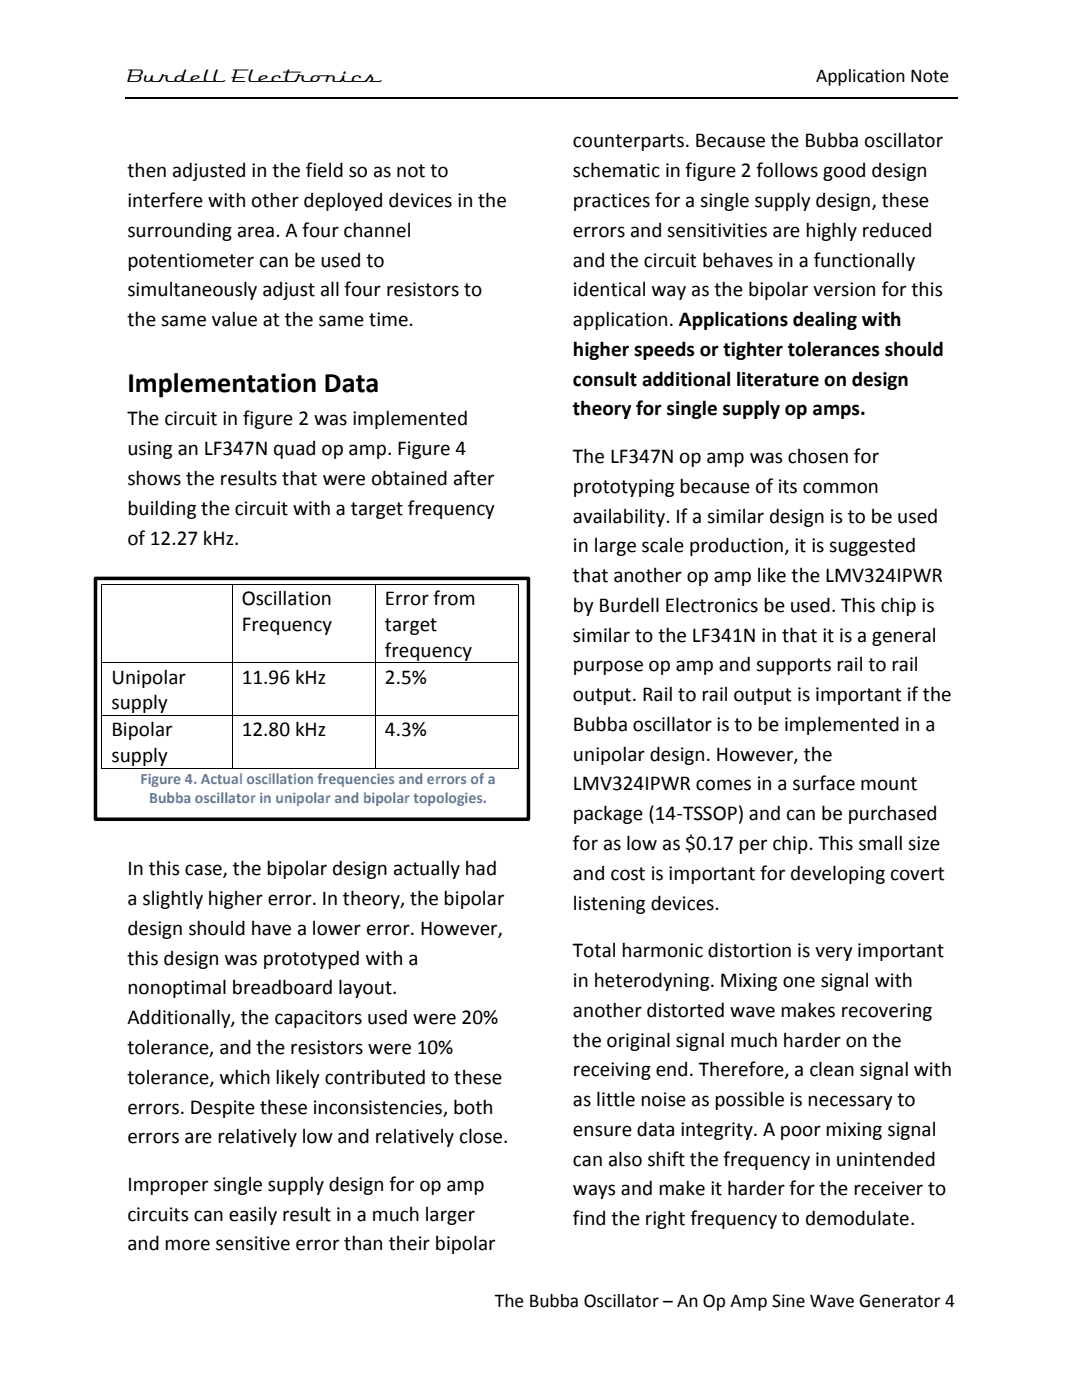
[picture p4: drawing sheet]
<svg xmlns="http://www.w3.org/2000/svg" width="216mm" height="279mm" viewBox="0 0 216 279" stroke-linecap="round" stroke-linejoin="round" font-family="sans-serif">
<defs><g id="words">
<text font-size="5.6" x="25.4" y="78.3">Implementation Data</text>
<g font-size="4.2">
<text x="114.3" y="29.4">counterparts. Because the Bubba oscillator</text>
<text x="25.4" y="35.4">then adjusted in the field so as not to</text>
<text x="114.3" y="35.4">schematic in figure 2 follows good design</text>
<text x="25.4" y="41.3">interfere with other deployed devices in the</text>
<text x="114.3" y="41.3">practices for a single supply design, these</text>
<text x="25.4" y="47.3">surrounding area. A four channel</text>
<text x="114.3" y="47.3">errors and sensitivities are highly reduced</text>
<text x="25.4" y="53.2">potentiometer can be used to</text>
<text x="114.3" y="53.2">and the circuit behaves in a functionally</text>
<text x="25.4" y="59.1">simultaneously adjust all four resistors to</text>
<text x="114.3" y="59.1">identical way as the bipolar version for this</text>
<text x="25.4" y="65.1">the same value at the same time.</text>
<text x="114.3" y="65.1">application. Applications dealing with</text>
<text x="114.3" y="71">higher speeds or tighter tolerances should</text>
<text x="114.3" y="77">consult additional literature on design</text>
<text x="114.3" y="82.9">theory for single supply op amps.</text>
<text x="25.4" y="84.9">The circuit in figure 2 was implemented</text>
<text x="25.4" y="90.9">using an LF347N quad op amp. Figure 4</text>
<text x="114.3" y="92.4">The LF347N op amp was chosen for</text>
<text x="25.4" y="96.8">shows the results that were obtained after</text>
<text x="114.3" y="98.4">prototyping because of its common</text>
<text x="25.4" y="102.7">building the circuit with a target frequency</text>
<text x="114.3" y="104.3">availability. If a similar design is to be used</text>
<text x="25.4" y="108.7">of 12.27 kHz.</text>
<text x="114.3" y="110.2">in large scale production, it is suggested</text>
<text x="114.3" y="116.2">that another op amp like the LMV324IPWR</text>
<text x="48.2" y="120.8">Oscillation</text>
<text x="48.2" y="125.9">Frequency</text>
<text x="76.8" y="120.8">Error from</text>
<text x="76.8" y="125.9">target</text>
<text x="114.3" y="122.1">by Burdell Electronics be used. This chip is</text>
<text x="76.8" y="131.1">frequency</text>
<text x="114.3" y="128">similar to the LF341N in that it is a general</text>
<text x="22.2" y="136.4">Unipolar</text>
<text x="48.2" y="136.4">11.96 kHz</text>
<text x="76.8" y="136.4">2.5%</text>
<text x="114.3" y="134">purpose op amp and supports rail to rail</text>
<text x="22.2" y="141.6">supply</text>
<text x="114.3" y="139.9">output. Rail to rail output is important if the</text>
<text x="22.2" y="146.9">Bipolar</text>
<text x="48.2" y="146.9">12.80 kHz</text>
<text x="76.8" y="146.9">4.3%</text>
<text x="114.3" y="145.9">Bubba oscillator is to be implemented in a</text>
<text x="22.2" y="152.1">supply</text>
<text x="114.3" y="151.8">unipolar design. However, the</text>
<text x="114.3" y="157.8">LMV324IPWR comes in a surface mount</text>
<text x="114.3" y="163.7">package (14-TSSOP) and can be purchased</text>
<text x="114.3" y="169.7">for as low as $0.17 per chip. This small size</text>
<text x="25.4" y="174.6">In this case, the bipolar design actually had</text>
<text x="114.3" y="175.6">and cost is important for developing covert</text>
<text x="25.4" y="180.6">a slightly higher error. In theory, the bipolar</text>
<text x="114.3" y="181.6">listening devices.</text>
<text x="25.4" y="186.5">design should have a lower error. However,</text>
<text x="114.3" y="191">Total harmonic distortion is very important</text>
<text x="25.4" y="192.5">this design was prototyped with a</text>
<text x="114.3" y="197">in heterodyning. Mixing one signal with</text>
<text x="25.4" y="198.4">nonoptimal breadboard layout.</text>
<text x="114.3" y="202.9">another distorted wave makes recovering</text>
<text x="25.4" y="204.4">Additionally, the capacitors used were 20%</text>
<text x="114.3" y="208.9">the original signal much harder on the</text>
<text x="25.4" y="210.3">tolerance, and the resistors were 10%</text>
<text x="114.3" y="214.8">receiving end. Therefore, a clean signal with</text>
<text x="25.4" y="216.3">tolerance, which likely contributed to these</text>
<text x="114.3" y="220.7">as little noise as possible is necessary to</text>
<text x="25.4" y="222.2">errors. Despite these inconsistencies, both</text>
<text x="114.3" y="226.7">ensure data integrity. A poor mixing signal</text>
<text x="25.4" y="228.2">errors are relatively low and relatively close.</text>
<text x="114.3" y="232.6">can also shift the frequency in unintended</text>
<text x="25.4" y="237.7">Improper single supply design for op amp</text>
<text x="114.3" y="238.6">ways and make it harder for the receiver to</text>
<text x="25.4" y="243.6">circuits can easily result in a much larger</text>
<text x="114.3" y="244.5">find the right frequency to demodulate.</text>
<text x="25.4" y="249.5">and more sensitive error than their bipolar</text>
</g>
<g font-size="3.9">
<text x="25.4" y="16.4">Burdell Electronics</text>
<text x="162.8" y="16.4">Application Note</text>
<text x="98.7" y="260.9">The Bubba Oscillator – An Op Amp Sine Wave Generator 4</text>
</g>
<g font-size="3.2" fill="#4f81bd">
<text x="28" y="156.4">Figure 4. Actual oscillation frequencies and errors of a</text>
<text x="29.8" y="160.3">Bubba oscillator in unipolar and bipolar topologies.</text>
</g>
</g></defs>
<path d="M24.9 19.5h166.1" fill="none" stroke="#000" stroke-width=".25"/>
<g fill="#000">
<path d="M20.2 116.6h.2v.1h-.2z" fill-rule="evenodd"/>
<path d="M20.2 116.6h.2v.1h-.2z" fill-rule="evenodd"/>
<path d="M46.2 116.6h.2v.1h-.2z" fill-rule="evenodd"/>
<path d="M74.8 116.6h.2v.1h-.2z" fill-rule="evenodd"/>
<path d="M103.4 116.6h.2v.1h-.2z" fill-rule="evenodd"/>
<path d="M103.4 116.6h.2v.1h-.2z" fill-rule="evenodd"/>
<path d="M20.2 132.2h.2v.2h-.2z" fill-rule="evenodd"/>
<path d="M46.2 132.2h.2v.2h-.2z" fill-rule="evenodd"/>
<path d="M74.8 132.2h.2v.2h-.2z" fill-rule="evenodd"/>
<path d="M103.4 132.2h.2v.2h-.2z" fill-rule="evenodd"/>
<path d="M20.2 142.7h.2v.2h-.2z" fill-rule="evenodd"/>
<path d="M20.2 153.3h.2v.1h-.2z" fill-rule="evenodd"/>
<path d="M20.2 153.3h.2v.1h-.2z" fill-rule="evenodd"/>
<path d="M46.2 142.7h.2v.2h-.2z" fill-rule="evenodd"/>
<path d="M46.2 153.3h.2v.1h-.2z" fill-rule="evenodd"/>
<path d="M74.8 142.7h.2v.2h-.2z" fill-rule="evenodd"/>
<path d="M74.8 153.3h.2v.1h-.2z" fill-rule="evenodd"/>
<path d="M103.4 142.7h.2v.2h-.2z" fill-rule="evenodd"/>
<path d="M103.4 153.3h.2v.1h-.2z" fill-rule="evenodd"/>
<path d="M103.4 153.3h.2v.1h-.2z" fill-rule="evenodd"/>
</g>
<g fill="none" stroke="#000" stroke-width=".2">
<path d="M20.3 116.7v15.5M20.4 116.6h25.8M46.3 116.7v15.5M46.4 116.6h28.4M74.9 116.7v15.5M75 116.6h28.4M103.5 116.7v15.5M20.3 132.4v10.3M20.4 132.3h25.8M46.3 132.4v10.3M46.4 132.3h28.4M74.9 132.4v10.3"/>
<path d="M75 132.3h28.4M103.5 132.4v10.3M20.3 142.9v10.4M20.4 142.8h25.8M20.4 153.4h25.8M46.3 142.9v10.4M46.4 142.8h28.4M46.4 153.4h28.4M74.9 142.9v10.4M75 142.8h28.4M75 153.4h28.4M103.5 142.9v10.4"/>
</g>
<path d="M19 115.4h86.4v48.1h-86.4z" fill="none" stroke="#000" stroke-width=".71" stroke-linecap="butt"/>
<use href="#words"/>
</svg>
